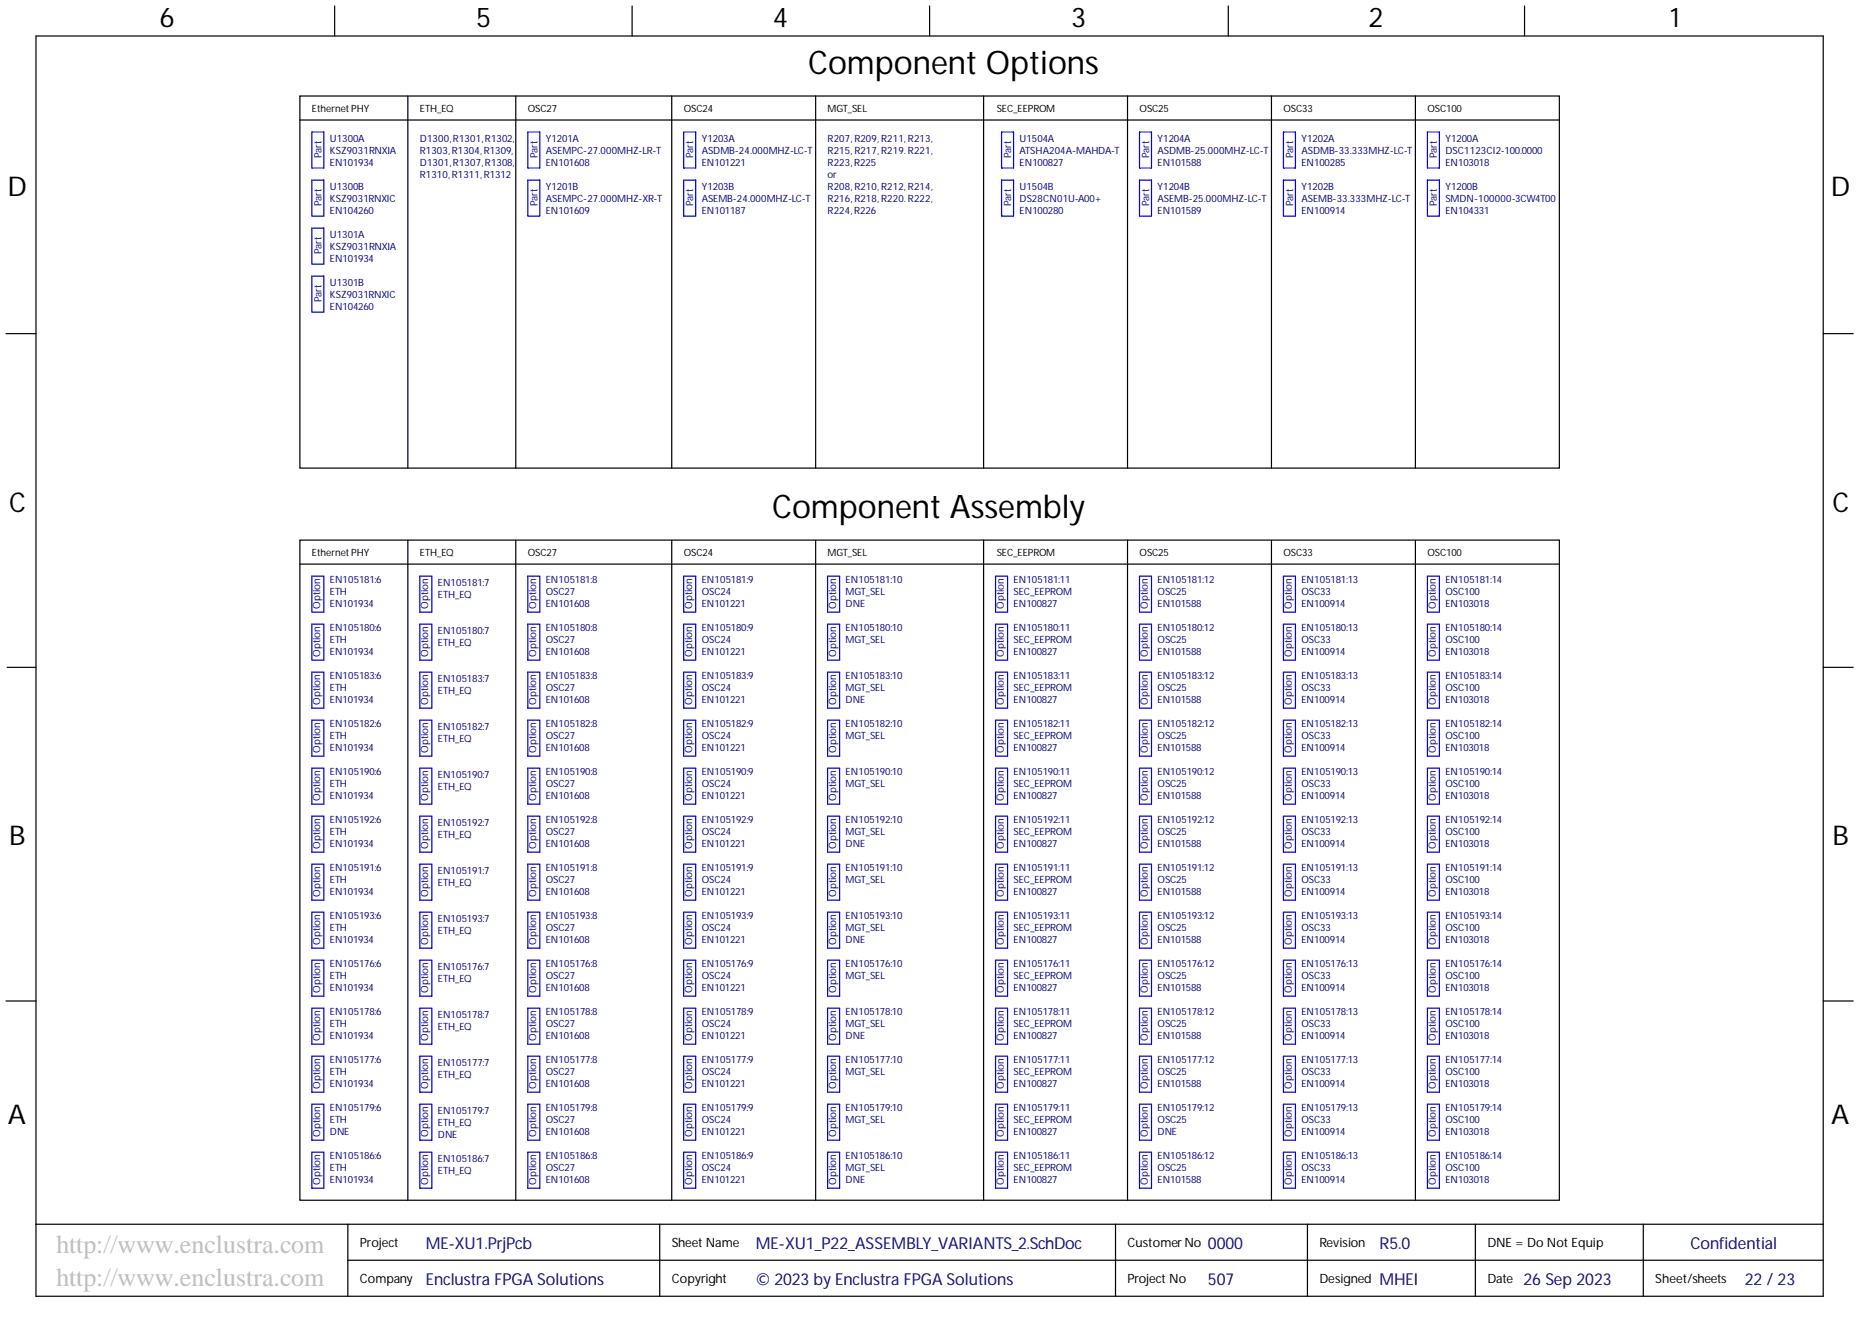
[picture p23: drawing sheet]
<svg xmlns="http://www.w3.org/2000/svg" width="393mm" height="282mm" viewBox="0 0 393 282" stroke-linecap="round" stroke-linejoin="round" font-family="sans-serif">
<defs><g id="words">
<g font-size="6.9">
<text x="170.9" y="15.6">Component Options</text>
<text x="163.3" y="109.5">Component Assembly</text>
</g>
<g font-size="5.8">
<text x="33.7" y="5.7">6</text>
<text x="100.7" y="5.7">5</text>
<text x="163.4" y="5.7">4</text>
<text x="226.5" y="5.7">3</text>
<text x="289.4" y="5.7">2</text>
<text x="353.1" y="5.7">1</text>
<text x="1.6" y="41.5">D</text>
<text x="387.2" y="41.5">D</text>
<text x="1.9" y="108.2">C</text>
<text x="387.5" y="108.2">C</text>
<text x="1.9" y="178.8">B</text>
<text x="387.5" y="178.8">B</text>
<text x="1.7" y="237.6">A</text>
<text x="387.3" y="237.6">A</text>
</g>
<g font-size="5.5" fill="#c0c0c0">
<text x="11.9" y="265">http://www.enclustra.com</text>
<text x="11.9" y="271.9">http://www.enclustra.com</text>
</g>
<g font-size="3.5" fill="#000080">
<text x="90.1" y="264.1">ME-XU1.PrjPcb</text>
<text x="159.8" y="264.1">ME-XU1_P22_ASSEMBLY_VARIANTS_2.SchDoc</text>
<text x="255.4" y="264.1">0000</text>
<text x="357.5" y="264.1">Confidential</text>
<text x="90.1" y="271.7">Enclustra FPGA Solutions</text>
<text x="159.8" y="271.7">© 2023 by Enclustra FPGA Solutions</text>
<text x="255.4" y="271.7">507</text>
<text x="291.7" y="271.7">MHEI</text>
<text x="322.2" y="271.7">26 Sep 2023</text>
<text x="369" y="271.7">22 / 23</text>
</g>
<text font-size="3.5" fill="#00007c" x="291.7" y="264.1">R5.0</text>
<g font-size="2.7">
<text x="76.1" y="263.8">Project</text>
<text x="142.1" y="263.8">Sheet Name</text>
<text x="238.4" y="263.8">CustomerNo</text>
<text x="279" y="263.8">Revision</text>
<text x="314.5" y="263.8">DNE = Do Not Equip</text>
<text x="76.1" y="271.4">Company</text>
<text x="142.1" y="271.4">Copyright</text>
<text x="238.4" y="271.4">Project No</text>
<text x="279" y="271.4">Designed</text>
<text x="314.5" y="271.4">Date</text>
<text x="350.1" y="271.4">Sheet/sheets</text>
</g>
<g font-size="2.1">
<text x="66" y="23.7">EthernetPHY</text>
<text x="88.8" y="23.7">ETH_EQ</text>
<text x="111.6" y="23.7">OSC27</text>
<text x="144.6" y="23.7">OSC24</text>
<text x="175" y="23.7">MGT_SEL</text>
<text x="210.8" y="23.7">SEC_EEPROM</text>
<text x="241" y="23.7">OSC25</text>
<text x="271.4" y="23.7">OSC33</text>
<text x="301.9" y="23.7">OSC100</text>
<text x="66" y="117.6">EthernetPHY</text>
<text x="88.8" y="117.6">ETH_EQ</text>
<text x="111.6" y="117.6">OSC27</text>
<text x="144.6" y="117.6">OSC24</text>
<text x="175" y="117.6">MGT_SEL</text>
<text x="210.8" y="117.6">SEC_EEPROM</text>
<text x="241" y="117.6">OSC25</text>
<text x="271.4" y="117.6">OSC33</text>
<text x="301.9" y="117.6">OSC100</text>
</g>
<g font-size="2.1" fill="#000080">
<text x="69.8" y="29.9">U1300A</text>
<text x="115.4" y="29.9">Y1201A</text>
<text x="148.4" y="29.9">Y1203A</text>
<text x="215.6" y="29.9">U1504A</text>
<text x="244.8" y="29.9">Y1204A</text>
<text x="275.2" y="29.9">Y1202A</text>
<text x="305.7" y="29.9">Y1200A</text>
<text x="68" y="33.5" transform="rotate(-90 68 33.5)">Part</text>
<text x="69.8" y="35">EN101934</text>
<text x="69.8" y="32.5">KSZ9031RNXIA</text>
<text x="88.8" y="30">D1300,R1301,R1302,</text>
<text x="88.8" y="35.1">D1301,R1307,R1308,</text>
<text x="88.8" y="32.6">R1303,R1304,R1309,</text>
<text x="113.6" y="33.5" transform="rotate(-90 113.6 33.5)">Part</text>
<text x="115.4" y="35">EN101608</text>
<text x="115.4" y="32.5">ASEMPC-27.000MHZ-LR-T</text>
<text x="146.6" y="33.5" transform="rotate(-90 146.6 33.5)">Part</text>
<text x="148.4" y="35">EN101221</text>
<text x="148.4" y="32.5">ASDMB-24.000MHZ-LC-T</text>
<text x="175" y="30">R207, R209, R211, R213,</text>
<text x="175" y="32.6">R215, R217, R219. R221,</text>
<text x="175" y="35.1">R223,R225</text>
<text x="213.8" y="33.5" transform="rotate(-90 213.8 33.5)">Part</text>
<text x="215.6" y="35">EN100827</text>
<text x="215.6" y="32.5">ATSHA204A-MAHDA-T</text>
<text x="243" y="33.5" transform="rotate(-90 243 33.5)">Part</text>
<text x="244.8" y="35">EN101588</text>
<text x="244.8" y="32.5">ASDMB-25.000MHZ-LC-T</text>
<text x="273.5" y="33.5" transform="rotate(-90 273.5 33.5)">Part</text>
<text x="275.2" y="35">EN100285</text>
<text x="275.2" y="32.5">ASDMB-33.333MHZ-LC-T</text>
<text x="303.9" y="33.5" transform="rotate(-90 303.9 33.5)">Part</text>
<text x="305.7" y="35">EN103018</text>
<text x="305.7" y="32.5">DSC1123CI2-100.0000</text>
<text x="69.8" y="40.1">U1300B</text>
<text x="88.8" y="37.6">R1310,R1311,R1312</text>
<text x="115.4" y="40.1">Y1201B</text>
<text x="148.4" y="40.1">Y1203B</text>
<text x="175" y="37.6">or</text>
<text x="175" y="40.2">R208, R210, R212, R214,</text>
<text x="215.6" y="40.1">U1504B</text>
<text x="244.8" y="40.1">Y1204B</text>
<text x="275.2" y="40.1">Y1202B</text>
<text x="305.7" y="40.1">Y1200B</text>
<text x="68" y="43.7" transform="rotate(-90 68 43.7)">Part</text>
<text x="69.8" y="45.2">EN104260</text>
<text x="69.8" y="42.6">KSZ9031RNXIC</text>
<text x="113.6" y="43.7" transform="rotate(-90 113.6 43.7)">Part</text>
<text x="115.4" y="45.2">EN101609</text>
<text x="115.4" y="42.6">ASEMPC-27.000MHZ-XR-T</text>
<text x="146.6" y="43.7" transform="rotate(-90 146.6 43.7)">Part</text>
<text x="148.4" y="45.2">EN101187</text>
<text x="148.4" y="42.6">ASEMB-24.000MHZ-LC-T</text>
<text x="175" y="42.7">R216, R218, R220. R222,</text>
<text x="175" y="45.3">R224,R226</text>
<text x="213.8" y="43.7" transform="rotate(-90 213.8 43.7)">Part</text>
<text x="215.6" y="45.2">EN100280</text>
<text x="215.6" y="42.6">DS28CN01U-A00+</text>
<text x="243" y="43.7" transform="rotate(-90 243 43.7)">Part</text>
<text x="244.8" y="45.2">EN101589</text>
<text x="244.8" y="42.6">ASEMB-25.000MHZ-LC-T</text>
<text x="273.5" y="43.7" transform="rotate(-90 273.5 43.7)">Part</text>
<text x="275.2" y="45.2">EN100914</text>
<text x="275.2" y="42.6">ASEMB-33.333MHZ-LC-T</text>
<text x="303.9" y="43.7" transform="rotate(-90 303.9 43.7)">Part</text>
<text x="305.7" y="45.2">EN104331</text>
<text x="305.7" y="42.6">SMDN-100000-3CW4T00</text>
<text x="68" y="53.8" transform="rotate(-90 68 53.8)">Part</text>
<text x="69.8" y="50.3">U1301A</text>
<text x="69.8" y="52.8">KSZ9031RNXIA</text>
<text x="69.8" y="55.3">EN101934</text>
<text x="68" y="64" transform="rotate(-90 68 64)">Part</text>
<text x="69.8" y="65.5">EN104260</text>
<text x="69.8" y="60.4">U1301B</text>
<text x="69.8" y="62.9">KSZ9031RNXIC</text>
<text x="69.8" y="123.3">EN105181:6</text>
<text x="69.8" y="125.9">ETH</text>
<text x="92.6" y="123.9">EN105181:7</text>
<text x="115.4" y="123.3">EN105181:8</text>
<text x="115.4" y="125.9">OSC27</text>
<text x="148.4" y="123.3">EN105181:9</text>
<text x="148.4" y="125.9">OSC24</text>
<text x="178.8" y="123.3">EN105181:10</text>
<text x="178.8" y="125.9">MGT_SEL</text>
<text x="214.3" y="123.3">EN105181:11</text>
<text x="214.3" y="125.9">SEC_EEPROM</text>
<text x="244.8" y="123.3">EN105181:12</text>
<text x="244.8" y="125.9">OSC25</text>
<text x="275.2" y="123.3">EN105181:13</text>
<text x="275.2" y="125.9">OSC33</text>
<text x="305.7" y="123.3">EN105181:14</text>
<text x="305.7" y="125.9">OSC100</text>
<text x="67.7" y="128.8" transform="rotate(-90 67.7 128.8)">Option</text>
<text x="69.8" y="128.4">EN101934</text>
<text x="90.6" y="128.8" transform="rotate(-90 90.6 128.8)">Option</text>
<text x="92.6" y="126.4">ETH_EQ</text>
<text x="113.4" y="128.8" transform="rotate(-90 113.4 128.8)">Option</text>
<text x="115.4" y="128.4">EN101608</text>
<text x="146.4" y="128.8" transform="rotate(-90 146.4 128.8)">Option</text>
<text x="148.4" y="128.4">EN101221</text>
<text x="176.8" y="128.8" transform="rotate(-90 176.8 128.8)">Option</text>
<text x="178.8" y="128.4">DNE</text>
<text x="212.3" y="128.8" transform="rotate(-90 212.3 128.8)">Option</text>
<text x="214.3" y="128.4">EN100827</text>
<text x="242.8" y="128.8" transform="rotate(-90 242.8 128.8)">Option</text>
<text x="244.8" y="128.4">EN101588</text>
<text x="273.2" y="128.8" transform="rotate(-90 273.2 128.8)">Option</text>
<text x="275.2" y="128.4">EN100914</text>
<text x="303.6" y="128.8" transform="rotate(-90 303.6 128.8)">Option</text>
<text x="305.7" y="128.4">EN103018</text>
<text x="69.8" y="133.5">EN105180:6</text>
<text x="69.8" y="136">ETH</text>
<text x="92.6" y="134">EN105180:7</text>
<text x="92.6" y="136.5">ETH_EQ</text>
<text x="115.4" y="133.5">EN105180:8</text>
<text x="115.4" y="136">OSC27</text>
<text x="148.4" y="133.5">EN105180:9</text>
<text x="148.4" y="136">OSC24</text>
<text x="178.8" y="133.5">EN105180:10</text>
<text x="178.8" y="136">MGT_SEL</text>
<text x="214.3" y="133.5">EN105180:11</text>
<text x="214.3" y="136">SEC_EEPROM</text>
<text x="244.8" y="133.5">EN105180:12</text>
<text x="244.8" y="136">OSC25</text>
<text x="275.2" y="133.5">EN105180:13</text>
<text x="275.2" y="136">OSC33</text>
<text x="305.7" y="133.5">EN105180:14</text>
<text x="305.7" y="136">OSC100</text>
<text x="67.7" y="138.9" transform="rotate(-90 67.7 138.9)">Option</text>
<text x="69.8" y="143.6">EN105183:6</text>
<text x="69.8" y="138.6">EN101934</text>
<text x="90.6" y="138.9" transform="rotate(-90 90.6 138.9)">Option</text>
<text x="113.4" y="138.9" transform="rotate(-90 113.4 138.9)">Option</text>
<text x="115.4" y="143.6">EN105183:8</text>
<text x="115.4" y="138.6">EN101608</text>
<text x="146.4" y="138.9" transform="rotate(-90 146.4 138.9)">Option</text>
<text x="148.4" y="143.6">EN105183:9</text>
<text x="148.4" y="138.6">EN101221</text>
<text x="176.8" y="138.9" transform="rotate(-90 176.8 138.9)">Option</text>
<text x="178.8" y="143.6">EN105183:10</text>
<text x="212.3" y="138.9" transform="rotate(-90 212.3 138.9)">Option</text>
<text x="214.3" y="143.6">EN105183:11</text>
<text x="214.3" y="138.6">EN100827</text>
<text x="242.8" y="138.9" transform="rotate(-90 242.8 138.9)">Option</text>
<text x="244.8" y="143.6">EN105183:12</text>
<text x="244.8" y="138.6">EN101588</text>
<text x="273.2" y="138.9" transform="rotate(-90 273.2 138.9)">Option</text>
<text x="275.2" y="143.6">EN105183:13</text>
<text x="275.2" y="138.6">EN100914</text>
<text x="303.6" y="138.9" transform="rotate(-90 303.6 138.9)">Option</text>
<text x="305.7" y="143.6">EN105183:14</text>
<text x="305.7" y="138.6">EN103018</text>
<text x="67.7" y="149.1" transform="rotate(-90 67.7 149.1)">Option</text>
<text x="69.8" y="148.7">EN101934</text>
<text x="69.8" y="146.2">ETH</text>
<text x="90.6" y="149.1" transform="rotate(-90 90.6 149.1)">Option</text>
<text x="92.6" y="144.2">EN105183:7</text>
<text x="92.6" y="146.7">ETH_EQ</text>
<text x="113.4" y="149.1" transform="rotate(-90 113.4 149.1)">Option</text>
<text x="115.4" y="148.7">EN101608</text>
<text x="115.4" y="146.2">OSC27</text>
<text x="146.4" y="149.1" transform="rotate(-90 146.4 149.1)">Option</text>
<text x="148.4" y="148.7">EN101221</text>
<text x="148.4" y="146.2">OSC24</text>
<text x="176.8" y="149.1" transform="rotate(-90 176.8 149.1)">Option</text>
<text x="178.8" y="148.7">DNE</text>
<text x="178.8" y="146.2">MGT_SEL</text>
<text x="212.3" y="149.1" transform="rotate(-90 212.3 149.1)">Option</text>
<text x="214.3" y="148.7">EN100827</text>
<text x="214.3" y="146.2">SEC_EEPROM</text>
<text x="242.8" y="149.1" transform="rotate(-90 242.8 149.1)">Option</text>
<text x="244.8" y="148.7">EN101588</text>
<text x="244.8" y="146.2">OSC25</text>
<text x="273.2" y="149.1" transform="rotate(-90 273.2 149.1)">Option</text>
<text x="275.2" y="148.7">EN100914</text>
<text x="275.2" y="146.2">OSC33</text>
<text x="303.6" y="149.1" transform="rotate(-90 303.6 149.1)">Option</text>
<text x="305.7" y="148.7">EN103018</text>
<text x="305.7" y="146.2">OSC100</text>
<text x="69.8" y="153.8">EN105182:6</text>
<text x="92.6" y="154.3">EN105182:7</text>
<text x="115.4" y="153.8">EN105182:8</text>
<text x="148.4" y="153.8">EN105182:9</text>
<text x="178.8" y="153.8">EN105182:10</text>
<text x="214.3" y="153.8">EN105182:11</text>
<text x="244.8" y="153.8">EN105182:12</text>
<text x="275.2" y="153.8">EN105182:13</text>
<text x="305.7" y="153.8">EN105182:14</text>
<text x="67.7" y="159.2" transform="rotate(-90 67.7 159.2)">Option</text>
<text x="69.8" y="158.9">EN101934</text>
<text x="69.8" y="156.3">ETH</text>
<text x="90.6" y="159.2" transform="rotate(-90 90.6 159.2)">Option</text>
<text x="92.6" y="156.8">ETH_EQ</text>
<text x="113.4" y="159.2" transform="rotate(-90 113.4 159.2)">Option</text>
<text x="115.4" y="158.9">EN101608</text>
<text x="115.4" y="156.3">OSC27</text>
<text x="146.4" y="159.2" transform="rotate(-90 146.4 159.2)">Option</text>
<text x="148.4" y="158.9">EN101221</text>
<text x="148.4" y="156.3">OSC24</text>
<text x="176.8" y="159.2" transform="rotate(-90 176.8 159.2)">Option</text>
<text x="178.8" y="156.3">MGT_SEL</text>
<text x="212.3" y="159.2" transform="rotate(-90 212.3 159.2)">Option</text>
<text x="214.3" y="158.9">EN100827</text>
<text x="214.3" y="156.3">SEC_EEPROM</text>
<text x="242.8" y="159.2" transform="rotate(-90 242.8 159.2)">Option</text>
<text x="244.8" y="158.9">EN101588</text>
<text x="244.8" y="156.3">OSC25</text>
<text x="273.2" y="159.2" transform="rotate(-90 273.2 159.2)">Option</text>
<text x="275.2" y="158.9">EN100914</text>
<text x="275.2" y="156.3">OSC33</text>
<text x="303.6" y="159.2" transform="rotate(-90 303.6 159.2)">Option</text>
<text x="305.7" y="158.9">EN103018</text>
<text x="305.7" y="156.3">OSC100</text>
<text x="69.8" y="164">EN105190:6</text>
<text x="69.8" y="166.5">ETH</text>
<text x="92.6" y="164.5">EN105190:7</text>
<text x="92.6" y="167">ETH_EQ</text>
<text x="115.4" y="164">EN105190:8</text>
<text x="115.4" y="166.5">OSC27</text>
<text x="148.4" y="164">EN105190:9</text>
<text x="148.4" y="166.5">OSC24</text>
<text x="178.8" y="164">EN105190:10</text>
<text x="178.8" y="166.5">MGT_SEL</text>
<text x="214.3" y="164">EN105190:11</text>
<text x="214.3" y="166.5">SEC_EEPROM</text>
<text x="244.8" y="164">EN105190:12</text>
<text x="244.8" y="166.5">OSC25</text>
<text x="275.2" y="164">EN105190:13</text>
<text x="275.2" y="166.5">OSC33</text>
<text x="305.7" y="164">EN105190:14</text>
<text x="305.7" y="166.5">OSC100</text>
<text x="67.7" y="169.4" transform="rotate(-90 67.7 169.4)">Option</text>
<text x="69.8" y="169">EN101934</text>
<text x="90.6" y="169.4" transform="rotate(-90 90.6 169.4)">Option</text>
<text x="113.4" y="169.4" transform="rotate(-90 113.4 169.4)">Option</text>
<text x="115.4" y="169">EN101608</text>
<text x="146.4" y="169.4" transform="rotate(-90 146.4 169.4)">Option</text>
<text x="148.4" y="169">EN101221</text>
<text x="176.8" y="169.4" transform="rotate(-90 176.8 169.4)">Option</text>
<text x="212.3" y="169.4" transform="rotate(-90 212.3 169.4)">Option</text>
<text x="214.3" y="169">EN100827</text>
<text x="242.8" y="169.4" transform="rotate(-90 242.8 169.4)">Option</text>
<text x="244.8" y="169">EN101588</text>
<text x="273.2" y="169.4" transform="rotate(-90 273.2 169.4)">Option</text>
<text x="275.2" y="169">EN100914</text>
<text x="303.6" y="169.4" transform="rotate(-90 303.6 169.4)">Option</text>
<text x="305.7" y="169">EN103018</text>
<text x="67.7" y="179.5" transform="rotate(-90 67.7 179.5)">Option</text>
<text x="69.8" y="179.2">EN101934</text>
<text x="69.8" y="174.1">EN105192:6</text>
<text x="69.8" y="176.6">ETH</text>
<text x="90.6" y="179.5" transform="rotate(-90 90.6 179.5)">Option</text>
<text x="92.6" y="174.6">EN105192:7</text>
<text x="92.6" y="177.1">ETH_EQ</text>
<text x="113.4" y="179.5" transform="rotate(-90 113.4 179.5)">Option</text>
<text x="115.4" y="179.2">EN101608</text>
<text x="115.4" y="174.1">EN105192:8</text>
<text x="115.4" y="176.6">OSC27</text>
<text x="146.4" y="179.5" transform="rotate(-90 146.4 179.5)">Option</text>
<text x="148.4" y="179.2">EN101221</text>
<text x="148.4" y="174.1">EN105192:9</text>
<text x="148.4" y="176.6">OSC24</text>
<text x="176.8" y="179.5" transform="rotate(-90 176.8 179.5)">Option</text>
<text x="178.8" y="179.2">DNE</text>
<text x="178.8" y="174.1">EN105192:10</text>
<text x="178.8" y="176.6">MGT_SEL</text>
<text x="212.3" y="179.5" transform="rotate(-90 212.3 179.5)">Option</text>
<text x="214.3" y="179.2">EN100827</text>
<text x="214.3" y="174.1">EN105192:11</text>
<text x="214.3" y="176.6">SEC_EEPROM</text>
<text x="242.8" y="179.5" transform="rotate(-90 242.8 179.5)">Option</text>
<text x="244.8" y="179.2">EN101588</text>
<text x="244.8" y="174.1">EN105192:12</text>
<text x="244.8" y="176.6">OSC25</text>
<text x="273.2" y="179.5" transform="rotate(-90 273.2 179.5)">Option</text>
<text x="275.2" y="179.2">EN100914</text>
<text x="275.2" y="174.1">EN105192:13</text>
<text x="275.2" y="176.6">OSC33</text>
<text x="303.6" y="179.5" transform="rotate(-90 303.6 179.5)">Option</text>
<text x="305.7" y="179.2">EN103018</text>
<text x="305.7" y="174.1">EN105192:14</text>
<text x="305.7" y="176.6">OSC100</text>
<text x="69.8" y="184.3">EN105191:6</text>
<text x="92.6" y="184.8">EN105191:7</text>
<text x="115.4" y="184.3">EN105191:8</text>
<text x="148.4" y="184.3">EN105191:9</text>
<text x="178.8" y="184.3">EN105191:10</text>
<text x="214.3" y="184.3">EN105191:11</text>
<text x="244.8" y="184.3">EN105191:12</text>
<text x="275.2" y="184.3">EN105191:13</text>
<text x="305.7" y="184.3">EN105191:14</text>
<text x="67.7" y="189.7" transform="rotate(-90 67.7 189.7)">Option</text>
<text x="69.8" y="189.3">EN101934</text>
<text x="69.8" y="186.8">ETH</text>
<text x="90.6" y="189.7" transform="rotate(-90 90.6 189.7)">Option</text>
<text x="92.6" y="187.3">ETH_EQ</text>
<text x="113.4" y="189.7" transform="rotate(-90 113.4 189.7)">Option</text>
<text x="115.4" y="189.3">EN101608</text>
<text x="115.4" y="186.8">OSC27</text>
<text x="146.4" y="189.7" transform="rotate(-90 146.4 189.7)">Option</text>
<text x="148.4" y="189.3">EN101221</text>
<text x="148.4" y="186.8">OSC24</text>
<text x="176.8" y="189.7" transform="rotate(-90 176.8 189.7)">Option</text>
<text x="178.8" y="186.8">MGT_SEL</text>
<text x="212.3" y="189.7" transform="rotate(-90 212.3 189.7)">Option</text>
<text x="214.3" y="189.3">EN100827</text>
<text x="214.3" y="186.8">SEC_EEPROM</text>
<text x="242.8" y="189.7" transform="rotate(-90 242.8 189.7)">Option</text>
<text x="244.8" y="189.3">EN101588</text>
<text x="244.8" y="186.8">OSC25</text>
<text x="273.2" y="189.7" transform="rotate(-90 273.2 189.7)">Option</text>
<text x="275.2" y="189.3">EN100914</text>
<text x="275.2" y="186.8">OSC33</text>
<text x="303.6" y="189.7" transform="rotate(-90 303.6 189.7)">Option</text>
<text x="305.7" y="189.3">EN103018</text>
<text x="305.7" y="186.8">OSC100</text>
<text x="69.8" y="194.4">EN105193:6</text>
<text x="69.8" y="196.9">ETH</text>
<text x="92.6" y="194.9">EN105193:7</text>
<text x="92.6" y="197.5">ETH_EQ</text>
<text x="115.4" y="194.4">EN105193:8</text>
<text x="115.4" y="196.9">OSC27</text>
<text x="148.4" y="194.4">EN105193:9</text>
<text x="148.4" y="196.9">OSC24</text>
<text x="178.8" y="194.4">EN105193:10</text>
<text x="178.8" y="196.9">MGT_SEL</text>
<text x="214.3" y="194.4">EN105193:11</text>
<text x="214.3" y="196.9">SEC_EEPROM</text>
<text x="244.8" y="194.4">EN105193:12</text>
<text x="244.8" y="196.9">OSC25</text>
<text x="275.2" y="194.4">EN105193:13</text>
<text x="275.2" y="196.9">OSC33</text>
<text x="305.7" y="194.4">EN105193:14</text>
<text x="305.7" y="196.9">OSC100</text>
<text x="67.7" y="199.8" transform="rotate(-90 67.7 199.8)">Option</text>
<text x="69.8" y="199.5">EN101934</text>
<text x="90.6" y="199.8" transform="rotate(-90 90.6 199.8)">Option</text>
<text x="113.4" y="199.8" transform="rotate(-90 113.4 199.8)">Option</text>
<text x="115.4" y="199.5">EN101608</text>
<text x="146.4" y="199.8" transform="rotate(-90 146.4 199.8)">Option</text>
<text x="148.4" y="199.5">EN101221</text>
<text x="176.8" y="199.8" transform="rotate(-90 176.8 199.8)">Option</text>
<text x="178.8" y="199.5">DNE</text>
<text x="212.3" y="199.8" transform="rotate(-90 212.3 199.8)">Option</text>
<text x="214.3" y="199.5">EN100827</text>
<text x="242.8" y="199.8" transform="rotate(-90 242.8 199.8)">Option</text>
<text x="244.8" y="199.5">EN101588</text>
<text x="273.2" y="199.8" transform="rotate(-90 273.2 199.8)">Option</text>
<text x="275.2" y="199.5">EN100914</text>
<text x="303.6" y="199.8" transform="rotate(-90 303.6 199.8)">Option</text>
<text x="305.7" y="199.5">EN103018</text>
<text x="67.7" y="210" transform="rotate(-90 67.7 210)">Option</text>
<text x="69.8" y="209.6">EN101934</text>
<text x="69.8" y="204.6">EN105176:6</text>
<text x="69.8" y="207.1">ETH</text>
<text x="90.6" y="210" transform="rotate(-90 90.6 210)">Option</text>
<text x="92.6" y="205.1">EN105176:7</text>
<text x="92.6" y="207.6">ETH_EQ</text>
<text x="113.4" y="210" transform="rotate(-90 113.4 210)">Option</text>
<text x="115.4" y="209.6">EN101608</text>
<text x="115.4" y="204.6">EN105176:8</text>
<text x="115.4" y="207.1">OSC27</text>
<text x="146.4" y="210" transform="rotate(-90 146.4 210)">Option</text>
<text x="148.4" y="209.6">EN101221</text>
<text x="148.4" y="204.6">EN105176:9</text>
<text x="148.4" y="207.1">OSC24</text>
<text x="176.8" y="210" transform="rotate(-90 176.8 210)">Option</text>
<text x="178.8" y="204.6">EN105176:10</text>
<text x="178.8" y="207.1">MGT_SEL</text>
<text x="212.3" y="210" transform="rotate(-90 212.3 210)">Option</text>
<text x="214.3" y="209.6">EN100827</text>
<text x="214.3" y="204.6">EN105176:11</text>
<text x="214.3" y="207.1">SEC_EEPROM</text>
<text x="242.8" y="210" transform="rotate(-90 242.8 210)">Option</text>
<text x="244.8" y="209.6">EN101588</text>
<text x="244.8" y="204.6">EN105176:12</text>
<text x="244.8" y="207.1">OSC25</text>
<text x="273.2" y="210" transform="rotate(-90 273.2 210)">Option</text>
<text x="275.2" y="209.6">EN100914</text>
<text x="275.2" y="204.6">EN105176:13</text>
<text x="275.2" y="207.1">OSC33</text>
<text x="303.6" y="210" transform="rotate(-90 303.6 210)">Option</text>
<text x="305.7" y="209.6">EN103018</text>
<text x="305.7" y="204.6">EN105176:14</text>
<text x="305.7" y="207.1">OSC100</text>
<text x="69.8" y="214.7">EN105178:6</text>
<text x="92.6" y="215.2">EN105178:7</text>
<text x="115.4" y="214.7">EN105178:8</text>
<text x="148.4" y="214.7">EN105178:9</text>
<text x="178.8" y="214.7">EN105178:10</text>
<text x="214.3" y="214.7">EN105178:11</text>
<text x="244.8" y="214.7">EN105178:12</text>
<text x="275.2" y="214.7">EN105178:13</text>
<text x="305.7" y="214.7">EN105178:14</text>
<text x="67.7" y="220.1" transform="rotate(-90 67.7 220.1)">Option</text>
<text x="69.8" y="219.8">EN101934</text>
<text x="69.8" y="217.2">ETH</text>
<text x="90.6" y="220.1" transform="rotate(-90 90.6 220.1)">Option</text>
<text x="92.6" y="217.8">ETH_EQ</text>
<text x="113.4" y="220.1" transform="rotate(-90 113.4 220.1)">Option</text>
<text x="115.4" y="219.8">EN101608</text>
<text x="115.4" y="217.2">OSC27</text>
<text x="146.4" y="220.1" transform="rotate(-90 146.4 220.1)">Option</text>
<text x="148.4" y="219.8">EN101221</text>
<text x="148.4" y="217.2">OSC24</text>
<text x="176.8" y="220.1" transform="rotate(-90 176.8 220.1)">Option</text>
<text x="178.8" y="219.8">DNE</text>
<text x="178.8" y="217.2">MGT_SEL</text>
<text x="212.3" y="220.1" transform="rotate(-90 212.3 220.1)">Option</text>
<text x="214.3" y="219.8">EN100827</text>
<text x="214.3" y="217.2">SEC_EEPROM</text>
<text x="242.8" y="220.1" transform="rotate(-90 242.8 220.1)">Option</text>
<text x="244.8" y="219.8">EN101588</text>
<text x="244.8" y="217.2">OSC25</text>
<text x="273.2" y="220.1" transform="rotate(-90 273.2 220.1)">Option</text>
<text x="275.2" y="219.8">EN100914</text>
<text x="275.2" y="217.2">OSC33</text>
<text x="303.6" y="220.1" transform="rotate(-90 303.6 220.1)">Option</text>
<text x="305.7" y="219.8">EN103018</text>
<text x="305.7" y="217.2">OSC100</text>
<text x="69.8" y="224.9">EN105177:6</text>
<text x="69.8" y="227.4">ETH</text>
<text x="92.6" y="225.4">EN105177:7</text>
<text x="92.6" y="227.9">ETH_EQ</text>
<text x="115.4" y="224.9">EN105177:8</text>
<text x="115.4" y="227.4">OSC27</text>
<text x="148.4" y="224.9">EN105177:9</text>
<text x="148.4" y="227.4">OSC24</text>
<text x="178.8" y="224.9">EN105177:10</text>
<text x="178.8" y="227.4">MGT_SEL</text>
<text x="214.3" y="224.9">EN105177:11</text>
<text x="214.3" y="227.4">SEC_EEPROM</text>
<text x="244.8" y="224.9">EN105177:12</text>
<text x="244.8" y="227.4">OSC25</text>
<text x="275.2" y="224.9">EN105177:13</text>
<text x="275.2" y="227.4">OSC33</text>
<text x="305.7" y="224.9">EN105177:14</text>
<text x="305.7" y="227.4">OSC100</text>
<text x="67.7" y="230.3" transform="rotate(-90 67.7 230.3)">Option</text>
<text x="69.8" y="229.9">EN101934</text>
<text x="90.6" y="230.3" transform="rotate(-90 90.6 230.3)">Option</text>
<text x="113.4" y="230.3" transform="rotate(-90 113.4 230.3)">Option</text>
<text x="115.4" y="229.9">EN101608</text>
<text x="146.4" y="230.3" transform="rotate(-90 146.4 230.3)">Option</text>
<text x="148.4" y="229.9">EN101221</text>
<text x="176.8" y="230.3" transform="rotate(-90 176.8 230.3)">Option</text>
<text x="212.3" y="230.3" transform="rotate(-90 212.3 230.3)">Option</text>
<text x="214.3" y="229.9">EN100827</text>
<text x="242.8" y="230.3" transform="rotate(-90 242.8 230.3)">Option</text>
<text x="244.8" y="229.9">EN101588</text>
<text x="273.2" y="230.3" transform="rotate(-90 273.2 230.3)">Option</text>
<text x="275.2" y="229.9">EN100914</text>
<text x="303.6" y="230.3" transform="rotate(-90 303.6 230.3)">Option</text>
<text x="305.7" y="229.9">EN103018</text>
<text x="69.8" y="235">EN105179:6</text>
<text x="69.8" y="237.6">ETH</text>
<text x="92.6" y="235.5">EN105179:7</text>
<text x="92.6" y="238.1">ETH_EQ</text>
<text x="115.4" y="235">EN105179:8</text>
<text x="115.4" y="237.6">OSC27</text>
<text x="148.4" y="235">EN105179:9</text>
<text x="148.4" y="237.6">OSC24</text>
<text x="178.8" y="235">EN105179:10</text>
<text x="178.8" y="237.6">MGT_SEL</text>
<text x="214.3" y="235">EN105179:11</text>
<text x="214.3" y="237.6">SEC_EEPROM</text>
<text x="244.8" y="235">EN105179:12</text>
<text x="244.8" y="237.6">OSC25</text>
<text x="275.2" y="235">EN105179:13</text>
<text x="275.2" y="237.6">OSC33</text>
<text x="305.7" y="235">EN105179:14</text>
<text x="305.7" y="237.6">OSC100</text>
<text x="67.7" y="240.4" transform="rotate(-90 67.7 240.4)">Option</text>
<text x="69.8" y="240.1">DNE</text>
<text x="69.8" y="245.2">EN105186:6</text>
<text x="90.6" y="240.4" transform="rotate(-90 90.6 240.4)">Option</text>
<text x="92.6" y="240.6">DNE</text>
<text x="92.6" y="245.7">EN105186:7</text>
<text x="113.4" y="240.4" transform="rotate(-90 113.4 240.4)">Option</text>
<text x="115.4" y="240.1">EN101608</text>
<text x="115.4" y="245.2">EN105186:8</text>
<text x="146.4" y="240.4" transform="rotate(-90 146.4 240.4)">Option</text>
<text x="148.4" y="240.1">EN101221</text>
<text x="148.4" y="245.2">EN105186:9</text>
<text x="176.8" y="240.4" transform="rotate(-90 176.8 240.4)">Option</text>
<text x="178.8" y="245.2">EN105186:10</text>
<text x="212.3" y="240.4" transform="rotate(-90 212.3 240.4)">Option</text>
<text x="214.3" y="240.1">EN100827</text>
<text x="214.3" y="245.2">EN105186:11</text>
<text x="242.8" y="240.4" transform="rotate(-90 242.8 240.4)">Option</text>
<text x="244.8" y="240.1">DNE</text>
<text x="244.8" y="245.2">EN105186:12</text>
<text x="273.2" y="240.4" transform="rotate(-90 273.2 240.4)">Option</text>
<text x="275.2" y="240.1">EN100914</text>
<text x="275.2" y="245.2">EN105186:13</text>
<text x="303.6" y="240.4" transform="rotate(-90 303.6 240.4)">Option</text>
<text x="305.7" y="240.1">EN103018</text>
<text x="305.7" y="245.2">EN105186:14</text>
<text x="67.7" y="250.6" transform="rotate(-90 67.7 250.6)">Option</text>
<text x="69.8" y="250.2">EN101934</text>
<text x="69.8" y="247.7">ETH</text>
<text x="90.6" y="250.6" transform="rotate(-90 90.6 250.6)">Option</text>
<text x="92.6" y="248.2">ETH_EQ</text>
<text x="113.4" y="250.6" transform="rotate(-90 113.4 250.6)">Option</text>
<text x="115.4" y="250.2">EN101608</text>
<text x="115.4" y="247.7">OSC27</text>
<text x="146.4" y="250.6" transform="rotate(-90 146.4 250.6)">Option</text>
<text x="148.4" y="250.2">EN101221</text>
<text x="148.4" y="247.7">OSC24</text>
<text x="176.8" y="250.6" transform="rotate(-90 176.8 250.6)">Option</text>
<text x="178.8" y="250.2">DNE</text>
<text x="178.8" y="247.7">MGT_SEL</text>
<text x="212.3" y="250.6" transform="rotate(-90 212.3 250.6)">Option</text>
<text x="214.3" y="250.2">EN100827</text>
<text x="214.3" y="247.7">SEC_EEPROM</text>
<text x="242.8" y="250.6" transform="rotate(-90 242.8 250.6)">Option</text>
<text x="244.8" y="250.2">EN101588</text>
<text x="244.8" y="247.7">OSC25</text>
<text x="273.2" y="250.6" transform="rotate(-90 273.2 250.6)">Option</text>
<text x="275.2" y="250.2">EN100914</text>
<text x="275.2" y="247.7">OSC33</text>
<text x="303.6" y="250.6" transform="rotate(-90 303.6 250.6)">Option</text>
<text x="305.7" y="250.2">EN103018</text>
<text x="305.7" y="247.7">OSC100</text>
</g>
</g></defs>
<g fill="none" stroke="#000" stroke-width=".25">
<path d="M7.6 7.6h378v266.5h-378zM70.8 1.3v6.3M133.7 1.3v6.3M196.6 1.3v6.3M259.8 1.3v6.3M322.4 1.3v6.3M63.4 20.3h266.4v78.7h-266.4zM63.4 25.4h266.4M86.2 20.3v78.7M109.1 20.3v78.7M142.1 20.3v78.7M172.5 20.3v78.7"/>
<path d="M208 20.3v78.7M238.4 20.3v78.7M268.9 20.3v78.7M299.3 20.3v78.7M1.3 70.6h6.3M385.6 70.6h6.3M63.4 114.2h266.4v139.6h-266.4zM63.4 119.3h266.4M86.2 114.2v139.6M109.1 114.2v139.6M142.1 114.2v139.6M172.5 114.2v139.6"/>
<path d="M208 114.2v139.6M238.4 114.2v139.6M268.9 114.2v139.6M299.3 114.2v139.6M1.5 141.1h6.1M385.6 141.1h6.3M1.3 211.7h6.3M385.6 211.7h6.3M7.6 258.9h378M73.6 258.9v15.2M139.5 258.9v15.2M235.9 258.9v15.2"/>
<path d="M276.5 258.9v15.2M312 258.9v15.2M347.5 258.9v15.2M73.6 266.5h312"/>
</g>
<g fill="none" stroke="#00f" stroke-width=".25">
<path d="M66 27.9h2.5v7.6h-2.5zM66 38.1h2.5v7.6h-2.5zM111.6 27.9h2.5v7.6h-2.5zM111.6 38.1h2.5v7.6h-2.5zM144.6 27.9h2.5v7.6h-2.5zM144.6 38.1h2.5v7.6h-2.5zM211.8 27.9h2.5v7.6h-2.5zM211.8 38.1h2.5v7.6h-2.5zM241 27.9h2.5v7.6h-2.5zM241 38.1h2.5v7.6h-2.5zM271.4 27.9h2.6v7.6h-2.6zM271.4 38.1h2.6v7.6h-2.6z"/>
<path d="M301.9 27.9h2.5v7.6h-2.5zM301.9 38.1h2.5v7.6h-2.5zM66 48.2h2.5v7.6h-2.5zM66 58.4h2.5v7.6h-2.5zM66 121.8h2.5v7.6h-2.5zM66 132h2.5v7.6h-2.5zM88.8 121.8h2.5v7.6h-2.5zM88.8 132h2.5v7.6h-2.5zM111.6 121.8h2.5v7.6h-2.5zM111.6 132h2.5v7.6h-2.5zM144.6 121.8h2.5v7.6h-2.5zM144.6 132h2.5v7.6h-2.5z"/>
<path d="M175 121.8h2.6v7.6h-2.6zM175 132h2.6v7.6h-2.6zM210.5 121.8h2.6v7.6h-2.6zM210.5 132h2.6v7.6h-2.6zM241 121.8h2.5v7.6h-2.5zM241 132h2.5v7.6h-2.5zM271.4 121.8h2.6v7.6h-2.6zM271.4 132h2.6v7.6h-2.6zM301.9 121.8h2.5v7.6h-2.5zM301.9 132h2.5v7.6h-2.5zM66 142.1h2.5v7.6h-2.5zM66 152.3h2.5v7.6h-2.5z"/>
<path d="M88.8 142.1h2.5v7.6h-2.5zM88.8 152.3h2.5v7.6h-2.5zM111.6 142.1h2.5v7.6h-2.5zM111.6 152.3h2.5v7.6h-2.5zM144.6 142.1h2.5v7.6h-2.5zM144.6 152.3h2.5v7.6h-2.5zM175 142.1h2.6v7.6h-2.6zM175 152.3h2.6v7.6h-2.6zM210.5 142.1h2.6v7.6h-2.6zM210.5 152.3h2.6v7.6h-2.6zM241 142.1h2.5v7.6h-2.5zM241 152.3h2.5v7.6h-2.5z"/>
<path d="M271.4 142.1h2.6v7.6h-2.6zM271.4 152.3h2.6v7.6h-2.6zM301.9 142.1h2.5v7.6h-2.5zM301.9 152.3h2.5v7.6h-2.5zM66 172.6h2.5v7.6h-2.5zM66 162.4h2.5v7.6h-2.5zM88.8 172.6h2.5v7.6h-2.5zM88.8 162.4h2.5v7.6h-2.5zM111.6 172.6h2.5v7.6h-2.5zM111.6 162.4h2.5v7.6h-2.5zM144.6 172.6h2.5v7.6h-2.5zM144.6 162.4h2.5v7.6h-2.5z"/>
<path d="M175 172.6h2.6v7.6h-2.6zM175 162.4h2.6v7.6h-2.6zM210.5 172.6h2.6v7.6h-2.6zM210.5 162.4h2.6v7.6h-2.6zM241 162.4h2.5v7.6h-2.5zM241 172.6h2.5v7.6h-2.5zM271.4 172.6h2.6v7.6h-2.6zM271.4 162.4h2.6v7.6h-2.6zM301.9 172.6h2.5v7.6h-2.5zM301.9 162.4h2.5v7.6h-2.5zM66 192.9h2.5v7.6h-2.5zM66 182.7h2.5v7.6h-2.5z"/>
<path d="M88.8 192.9h2.5v7.6h-2.5zM88.8 182.7h2.5v7.6h-2.5zM111.6 192.9h2.5v7.6h-2.5zM111.6 182.7h2.5v7.6h-2.5zM144.6 192.9h2.5v7.6h-2.5zM144.6 182.7h2.5v7.6h-2.5zM175 192.9h2.6v7.6h-2.6zM175 182.7h2.6v7.6h-2.6zM210.5 192.9h2.6v7.6h-2.6zM210.5 182.7h2.6v7.6h-2.6zM241 182.7h2.5v7.6h-2.5zM241 192.9h2.5v7.6h-2.5z"/>
<path d="M271.4 182.7h2.6v7.6h-2.6zM271.4 192.9h2.6v7.6h-2.6zM301.9 182.7h2.5v7.6h-2.5zM301.9 192.9h2.5v7.6h-2.5zM66 213.2h2.5v7.6h-2.5zM66 203h2.5v7.7h-2.5zM88.8 213.2h2.5v7.6h-2.5zM88.8 203h2.5v7.7h-2.5zM111.6 213.2h2.5v7.6h-2.5zM111.6 203h2.5v7.7h-2.5zM144.6 213.2h2.5v7.6h-2.5zM144.6 203h2.5v7.7h-2.5z"/>
<path d="M175 213.2h2.6v7.6h-2.6zM175 203h2.6v7.7h-2.6zM210.5 213.2h2.6v7.6h-2.6zM210.5 203h2.6v7.7h-2.6zM241 203h2.5v7.7h-2.5zM241 213.2h2.5v7.6h-2.5zM271.4 213.2h2.6v7.6h-2.6zM271.4 203h2.6v7.7h-2.6zM301.9 213.2h2.5v7.6h-2.5zM301.9 203h2.5v7.7h-2.5zM66 223.3h2.5v7.7h-2.5zM66 233.5h2.5v7.6h-2.5z"/>
<path d="M88.8 223.3h2.5v7.7h-2.5zM88.8 233.5h2.5v7.6h-2.5zM111.6 223.3h2.5v7.7h-2.5zM111.6 233.5h2.5v7.6h-2.5zM144.6 223.3h2.5v7.7h-2.5zM144.6 233.5h2.5v7.6h-2.5zM175 223.3h2.6v7.7h-2.6zM175 233.5h2.6v7.6h-2.6zM210.5 223.3h2.6v7.7h-2.6zM210.5 233.5h2.6v7.6h-2.6zM241 223.3h2.5v7.7h-2.5zM241 233.5h2.5v7.6h-2.5z"/>
<path d="M271.4 223.3h2.6v7.7h-2.6zM271.4 233.5h2.6v7.6h-2.6zM301.9 223.3h2.5v7.7h-2.5zM301.9 233.5h2.5v7.6h-2.5zM66 243.6h2.5v7.7h-2.5zM88.8 243.6h2.5v7.7h-2.5zM111.6 243.6h2.5v7.7h-2.5zM144.6 243.6h2.5v7.7h-2.5zM175 243.6h2.6v7.7h-2.6zM210.5 243.6h2.6v7.7h-2.6zM241 243.6h2.5v7.7h-2.5zM271.4 243.6h2.6v7.7h-2.6z"/>
<path d="M301.9 243.6h2.5v7.7h-2.5z"/>
</g>
<use href="#words"/>
</svg>
